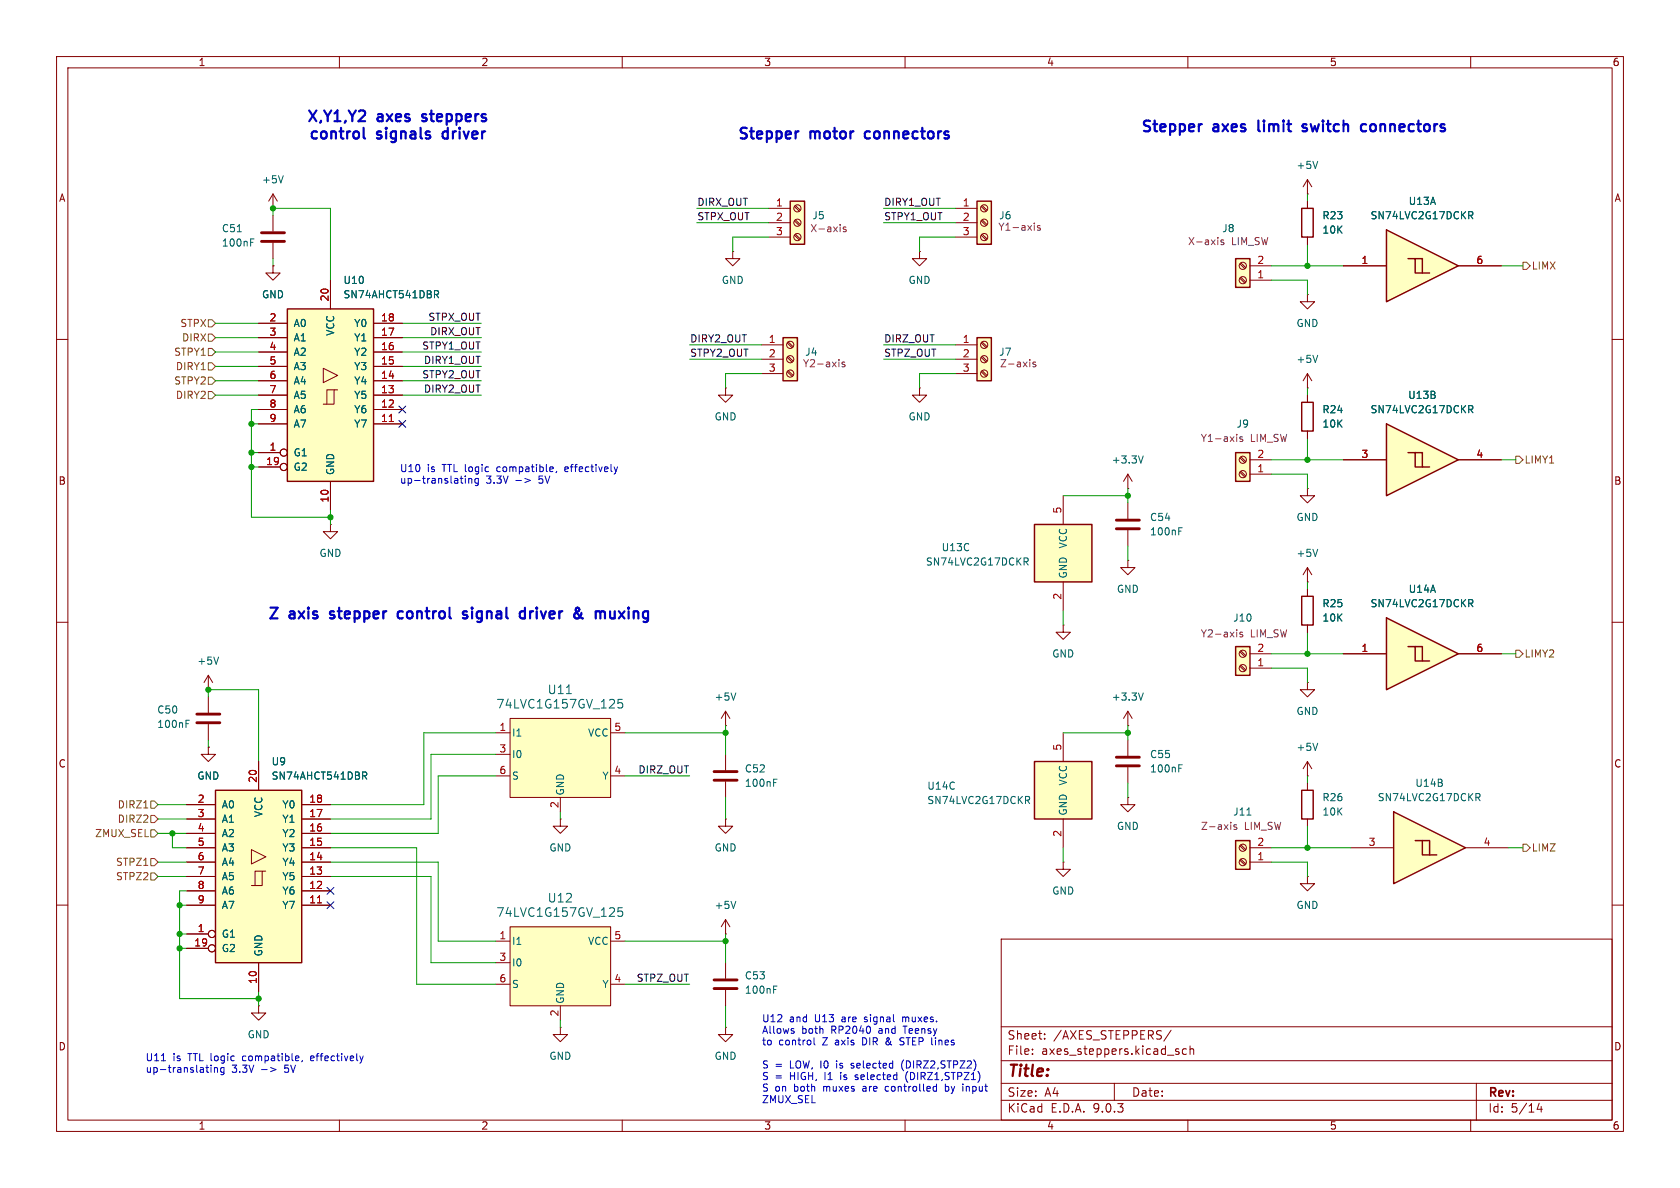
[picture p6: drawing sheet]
<svg xmlns="http://www.w3.org/2000/svg" width="297mm" height="210mm" viewBox="0 0 297 210" stroke-linecap="round" stroke-linejoin="round" font-family="sans-serif">
<defs><g id="words">
<text font-size="2.8" fill="#840000" x="178" y="190.9">Title:</text>
<g font-size="2.7" fill="#0000c2">
<text x="54" y="22.1">X,Y1,Y2</text>
<text x="66.7" y="22.1">axes</text>
<text x="75.4" y="22.1">steppers</text>
<text x="201.5" y="23.9">Stepper</text>
<text x="214.5" y="23.9">axes</text>
<text x="223.1" y="23.9">limit</text>
<text x="231.8" y="23.9">switch</text>
<text x="242.9" y="23.9">connectors</text>
<text x="54.4" y="25.2">control</text>
<text x="66.7" y="25.2">signals</text>
<text x="79" y="25.2">driver</text>
<text x="130.2" y="25.2">Stepper</text>
<text x="143.2" y="25.2">motor</text>
<text x="153.7" y="25.2">connectors</text>
<text x="47.2" y="110">Z</text>
<text x="51.2" y="110">axis</text>
<text x="59.1" y="110">stepper</text>
<text x="71.8" y="110">control</text>
<text x="84.1" y="110">signal</text>
<text x="95" y="110">driver</text>
<text x="105.2" y="110">&amp;</text>
<text x="109.8" y="110">muxing</text>
</g>
<g font-size="2.1" fill="#006464">
<text x="87.7" y="125.5">74LVC1G157GV_125</text>
<text x="96.7" y="122.9">U11</text>
<text x="96.7" y="159.7">U12</text>
<text x="87.7" y="162.3">74LVC1G157GV_125</text>
</g>
<g font-size="2.1" fill="#840000">
<text x="178" y="184">Sheet:</text>
<text x="186.2" y="184">/AXES_STEPPERS/</text>
<text x="178" y="186.7">File:</text>
<text x="184.1" y="186.7">axes_steppers.kicad_sch</text>
<text x="178" y="196.9">KiCad</text>
<text x="178" y="194.1">Size:</text>
<text x="184.7" y="194.1">A4</text>
<text x="185.7" y="196.9">E.D.A.</text>
<text x="193.3" y="196.9">9.0.3</text>
<text x="200" y="194.1">Date:</text>
<text x="263" y="194.3">Rev:</text>
<text x="263" y="196.9">Id:</text>
<text x="267.1" y="196.9">5/14</text>
</g>
<g font-size="1.8" fill="#840000">
<text x="35" y="11.9">1</text>
<text x="85" y="11.9">2</text>
<text x="135" y="11.9">3</text>
<text x="185" y="11.9">4</text>
<text x="235" y="11.9">5</text>
<text x="285" y="11.9">6</text>
<text x="10.3" y="35.9">A</text>
<text x="285.3" y="35.9">A</text>
<text x="10.3" y="85.9">B</text>
<text x="285.3" y="85.9">B</text>
<text x="10.3" y="135.9">C</text>
<text x="285.3" y="135.9">C</text>
<text x="10.3" y="185.9">D</text>
<text x="285.3" y="185.9">D</text>
<text x="35" y="199.9">1</text>
<text x="85" y="199.9">2</text>
<text x="135" y="199.9">3</text>
<text x="185" y="199.9">4</text>
<text x="235" y="199.9">5</text>
<text x="285" y="199.9">6</text>
</g>
<g font-size="1.8" fill="#006464">
<text x="46.2" y="32.6">+5V</text>
<text x="229.1" y="30.1">+5V</text>
<text x="39.1" y="41.2">C51</text>
<text x="143.5" y="39">J5</text>
<text x="176.5" y="39">J6</text>
<text x="216" y="41.2">J8</text>
<text x="233.7" y="39">R23</text>
<text x="233.7" y="41.5">10K</text>
<text x="242.2" y="39">SN74LVC2G17DCKR</text>
<text x="248.9" y="36.4">U13A</text>
<text x="39.1" y="43.8">100nF</text>
<text x="46.2" y="52.9">GND</text>
<text x="60.6" y="50.4">U10</text>
<text x="60.6" y="52.9">SN74AHCT541DBR</text>
<text x="127.5" y="50.4">GND</text>
<text x="160.5" y="50.4">GND</text>
<text x="51.8" y="58">A0</text>
<text x="59.3" y="59.5" transform="rotate(-90 59.3 59.5)">VCC</text>
<text x="62.5" y="58">Y0</text>
<text x="229.1" y="58">GND</text>
<text x="51.8" y="60.6">A1</text>
<text x="51.8" y="63.1">A2</text>
<text x="51.8" y="65.6">A3</text>
<text x="62.5" y="60.6">Y1</text>
<text x="62.5" y="63.1">Y2</text>
<text x="62.5" y="65.6">Y3</text>
<text x="229.1" y="64.4">+5V</text>
<text x="51.8" y="68.2">A4</text>
<text x="51.8" y="70.7">A5</text>
<text x="62.5" y="68.2">Y4</text>
<text x="62.5" y="70.7">Y5</text>
<text x="248.8" y="70.7">U13B</text>
<text x="51.8" y="73.3">A6</text>
<text x="51.8" y="75.8">A7</text>
<text x="62.5" y="73.3">Y6</text>
<text x="62.5" y="75.8">Y7</text>
<text x="126.2" y="74.5">GND</text>
<text x="160.5" y="74.5">GND</text>
<text x="218.5" y="75.8">J9</text>
<text x="233.7" y="73.3">R24</text>
<text x="233.7" y="75.8">10K</text>
<text x="242.2" y="73.3">SN74LVC2G17DCKR</text>
<text x="51.8" y="80.9">G1</text>
<text x="51.8" y="83.4">G2</text>
<text x="196.4" y="82.1">+3.3V</text>
<text x="59.3" y="84.1" transform="rotate(-90 59.3 84.1)">GND</text>
<text x="203.2" y="94.8">100nF</text>
<text x="203.2" y="92.3">C54</text>
<text x="229.1" y="92.3">GND</text>
<text x="56.4" y="98.7">GND</text>
<text x="163.6" y="100.2">SN74LVC2G17DCKR</text>
<text x="166.4" y="97.6">U13C</text>
<text x="188.8" y="97" transform="rotate(-90 188.8 97)">VCC</text>
<text x="229.1" y="98.7">+5V</text>
<text x="188.8" y="102.4" transform="rotate(-90 188.8 102.4)">GND</text>
<text x="197.4" y="105">GND</text>
<text x="233.7" y="107.5">R25</text>
<text x="242.2" y="107.5">SN74LVC2G17DCKR</text>
<text x="248.9" y="105">U14A</text>
<text x="217.9" y="110.1">J10</text>
<text x="233.7" y="110.1">10K</text>
<text x="34.8" y="117.7">+5V</text>
<text x="185.9" y="116.4">GND</text>
<text x="126.2" y="124.1">+5V</text>
<text x="196.4" y="124.1">+3.3V</text>
<text x="27.7" y="128.9">100nF</text>
<text x="27.7" y="126.3">C50</text>
<text x="90.4" y="130.4">I1</text>
<text x="103.9" y="130.4">VCC</text>
<text x="229.1" y="126.6">GND</text>
<text x="47.9" y="135.5">U9</text>
<text x="90.4" y="134.2">I0</text>
<text x="131.6" y="136.8">C52</text>
<text x="203.2" y="136.8">100nF</text>
<text x="203.2" y="134.2">C55</text>
<text x="229.1" y="132.9">+5V</text>
<text x="34.8" y="138">GND</text>
<text x="39.1" y="143.1">A0</text>
<text x="47.9" y="138">SN74AHCT541DBR</text>
<text x="49.8" y="143.1">Y0</text>
<text x="90.4" y="138">S</text>
<text x="99.9" y="140.7" transform="rotate(-90 99.9 140.7)">GND</text>
<text x="106.4" y="138">Y</text>
<text x="131.6" y="139.3">100nF</text>
<text x="163.8" y="139.8">U14C</text>
<text x="163.8" y="142.3">SN74LVC2G17DCKR</text>
<text x="188.8" y="139" transform="rotate(-90 188.8 139)">VCC</text>
<text x="233.7" y="141.8">R26</text>
<text x="243.5" y="141.8">SN74LVC2G17DCKR</text>
<text x="250.1" y="139.3">U14B</text>
<text x="39.1" y="145.6">A1</text>
<text x="39.1" y="148.2">A2</text>
<text x="46.6" y="144.5" transform="rotate(-90 46.6 144.5)">VCC</text>
<text x="49.8" y="145.6">Y1</text>
<text x="49.8" y="148.2">Y2</text>
<text x="188.8" y="144.3" transform="rotate(-90 188.8 144.3)">GND</text>
<text x="197.4" y="146.9">GND</text>
<text x="217.9" y="144.4">J11</text>
<text x="233.7" y="144.4">10K</text>
<text x="39.1" y="150.7">A3</text>
<text x="39.1" y="153.3">A4</text>
<text x="39.1" y="155.8">A5</text>
<text x="49.8" y="150.7">Y3</text>
<text x="49.8" y="153.3">Y4</text>
<text x="49.8" y="155.8">Y5</text>
<text x="97" y="150.7">GND</text>
<text x="126.2" y="150.7">GND</text>
<text x="39.1" y="158.3">A6</text>
<text x="39.1" y="160.9">A7</text>
<text x="49.8" y="158.3">Y6</text>
<text x="49.8" y="160.9">Y7</text>
<text x="126.2" y="160.9">+5V</text>
<text x="185.9" y="158.3">GND</text>
<text x="229.1" y="160.9">GND</text>
<text x="39.1" y="166">G1</text>
<text x="90.4" y="167.2">I1</text>
<text x="103.9" y="167.2">VCC</text>
<text x="39.1" y="168.5">G2</text>
<text x="46.6" y="169.2" transform="rotate(-90 46.6 169.2)">GND</text>
<text x="90.4" y="171">I0</text>
<text x="131.6" y="173.3">C53</text>
<text x="90.4" y="174.9">S</text>
<text x="99.9" y="177.5" transform="rotate(-90 99.9 177.5)">GND</text>
<text x="106.4" y="174.9">Y</text>
<text x="131.6" y="175.9">100nF</text>
<text x="43.7" y="183.7">GND</text>
<text x="97" y="187.6">GND</text>
<text x="126.2" y="187.6">GND</text>
</g>
<g font-size="1.8" fill="#0f0f0f">
<text x="123.2" y="36.5">DIRX_OUT</text>
<text x="123.2" y="39">STPX_OUT</text>
<text x="156.2" y="36.5">DIRY1_OUT</text>
<text x="156.2" y="39">STPY1_OUT</text>
<text x="75.6" y="56.8">STPX_OUT</text>
<text x="75.9" y="59.3">DIRX_OUT</text>
<text x="74.5" y="61.9">STPY1_OUT</text>
<text x="74.8" y="64.4">DIRY1_OUT</text>
<text x="121.9" y="63.2">STPY2_OUT</text>
<text x="121.9" y="60.6">DIRY2_OUT</text>
<text x="156.2" y="60.6">DIRZ_OUT</text>
<text x="156.2" y="63.2">STPZ_OUT</text>
<text x="74.5" y="67">STPY2_OUT</text>
<text x="74.8" y="69.5">DIRY2_OUT</text>
<text x="112.8" y="136.8">DIRZ_OUT</text>
<text x="112.5" y="173.6">STPZ_OUT</text>
</g>
<g font-size="1.8" fill="#a90000">
<text x="137.1" y="36.6">1</text>
<text x="137.1" y="39.1">2</text>
<text x="137.1" y="41.7">3</text>
<text x="170.1" y="36.6">1</text>
<text x="170.1" y="39.1">2</text>
<text x="170.1" y="41.7">3</text>
<text x="222.2" y="46.7">2</text>
<text x="240.6" y="46.7">1</text>
<text x="260.9" y="46.7">6</text>
<text x="58.2" y="53.4" transform="rotate(-90 58.2 53.4)">20</text>
<text x="222.2" y="49.3">1</text>
<text x="47.6" y="56.9">2</text>
<text x="47.6" y="59.4">3</text>
<text x="67.3" y="56.9">18</text>
<text x="67.3" y="59.4">17</text>
<text x="47.6" y="62">4</text>
<text x="47.6" y="64.5">5</text>
<text x="67.3" y="62">16</text>
<text x="67.3" y="64.5">15</text>
<text x="135.8" y="60.7">1</text>
<text x="135.8" y="63.2">2</text>
<text x="135.8" y="65.8">3</text>
<text x="170.1" y="60.7">1</text>
<text x="170.1" y="63.2">2</text>
<text x="170.1" y="65.8">3</text>
<text x="47.6" y="67.1">6</text>
<text x="47.6" y="69.6">7</text>
<text x="67.3" y="67.1">14</text>
<text x="67.3" y="69.6">13</text>
<text x="47.6" y="72.1">8</text>
<text x="47.6" y="74.7">9</text>
<text x="67.3" y="72.1">12</text>
<text x="67.3" y="74.7">11</text>
<text x="46.9" y="82.3">19</text>
<text x="47.6" y="79.8">1</text>
<text x="222.2" y="83.6">1</text>
<text x="222.2" y="81">2</text>
<text x="240.6" y="81">3</text>
<text x="260.9" y="81">4</text>
<text x="58.2" y="88.9" transform="rotate(-90 58.2 88.9)">10</text>
<text x="187.7" y="90.9" transform="rotate(-90 187.7 90.9)">5</text>
<text x="187.7" y="106.1" transform="rotate(-90 187.7 106.1)">2</text>
<text x="222.2" y="117.9">1</text>
<text x="222.2" y="115.3">2</text>
<text x="240.6" y="115.3">1</text>
<text x="260.9" y="115.3">6</text>
<text x="88.2" y="129.3">1</text>
<text x="108.5" y="129.3">5</text>
<text x="88.2" y="133.1">3</text>
<text x="88.2" y="136.9">6</text>
<text x="108.5" y="136.9">4</text>
<text x="187.7" y="132.8" transform="rotate(-90 187.7 132.8)">5</text>
<text x="34.9" y="142">2</text>
<text x="45.5" y="138.5" transform="rotate(-90 45.5 138.5)">20</text>
<text x="54.6" y="142">18</text>
<text x="98.8" y="142.9" transform="rotate(-90 98.8 142.9)">2</text>
<text x="34.9" y="144.5">3</text>
<text x="34.9" y="147.1">4</text>
<text x="34.9" y="149.6">5</text>
<text x="54.6" y="144.5">17</text>
<text x="54.6" y="147.1">16</text>
<text x="54.6" y="149.6">15</text>
<text x="187.7" y="148" transform="rotate(-90 187.7 148)">2</text>
<text x="222.2" y="149.6">2</text>
<text x="241.9" y="149.6">3</text>
<text x="262.2" y="149.6">4</text>
<text x="34.9" y="152.1">6</text>
<text x="34.9" y="154.7">7</text>
<text x="54.6" y="152.1">14</text>
<text x="54.6" y="154.7">13</text>
<text x="222.2" y="152.1">1</text>
<text x="34.9" y="157.2">8</text>
<text x="34.9" y="159.8">9</text>
<text x="54.6" y="157.2">12</text>
<text x="54.6" y="159.8">11</text>
<text x="34.2" y="167.4">19</text>
<text x="34.9" y="164.8">1</text>
<text x="88.2" y="166.1">1</text>
<text x="108.5" y="166.1">5</text>
<text x="88.2" y="169.9">3</text>
<text x="88.2" y="173.7">6</text>
<text x="108.5" y="173.7">4</text>
<text x="45.5" y="174" transform="rotate(-90 45.5 174)">10</text>
<text x="98.8" y="179.8" transform="rotate(-90 98.8 179.8)">2</text>
</g>
<g font-size="1.8" fill="#840084">
<text x="143.2" y="41.2">X-axis</text>
<text x="176.4" y="41">Y1-axis</text>
<text x="209.9" y="43.5">X-axis</text>
<text x="217.7" y="43.5">LIM_SW</text>
<text x="141.9" y="65.1">Y2-axis</text>
<text x="142.2" y="63.1">J4</text>
<text x="176.5" y="63.1">J7</text>
<text x="176.7" y="65.1">Z-axis</text>
<text x="212.2" y="78.3">Y1-axis</text>
<text x="221" y="78.3">LIM_SW</text>
<text x="212.2" y="112.9">Y2-axis</text>
<text x="221" y="112.9">LIM_SW</text>
<text x="212.2" y="146.9">Z-axis</text>
<text x="220" y="146.9">LIM_SW</text>
</g>
<g font-size="1.8" fill="#725600">
<text x="270.7" y="47.9">LIMX</text>
<text x="31.8" y="58">STPX</text>
<text x="30.7" y="63.1">STPY1</text>
<text x="31" y="65.6">DIRY1</text>
<text x="32.1" y="60.6">DIRX</text>
<text x="30.7" y="68.2">STPY2</text>
<text x="31" y="70.7">DIRY2</text>
<text x="269.4" y="82.1">LIMY1</text>
<text x="269.4" y="116.4">LIMY2</text>
<text x="20.7" y="143.1">DIRZ1</text>
<text x="16.7" y="148.2">ZMUX_SEL</text>
<text x="20.7" y="145.6">DIRZ2</text>
<text x="20.4" y="155.8">STPZ2</text>
<text x="20.4" y="153.3">STPZ1</text>
<text x="270.7" y="150.7">LIMZ</text>
</g>
<g font-size="1.8" fill="#0000c2">
<text x="70.6" y="83.7">U10</text>
<text x="75.5" y="83.7">is</text>
<text x="78.3" y="83.7">TTL logic</text>
<text x="88.3" y="83.7">compatible,</text>
<text x="100.5" y="83.7">effectively</text>
<text x="70.6" y="85.7">up-translating</text>
<text x="85.9" y="85.7">3.3V</text>
<text x="95.5" y="85.7">5V</text>
<text x="134.6" y="180.9">U12</text>
<text x="134.6" y="183">Allows</text>
<text x="134.6" y="185">to</text>
<text x="137.7" y="185">control</text>
<text x="139.5" y="180.9">and</text>
<text x="141.7" y="183">both</text>
<text x="144.2" y="180.9">U13</text>
<text x="145.5" y="185">Z</text>
<text x="147.1" y="183">RP2040</text>
<text x="147.9" y="185">axis</text>
<text x="149.1" y="180.9">are</text>
<text x="152.9" y="185">DIR</text>
<text x="153.3" y="180.9">signal</text>
<text x="155.6" y="183">and</text>
<text x="157.2" y="185">&amp;</text>
<text x="160" y="185">STEP lines</text>
<text x="160.2" y="180.9">muxes.</text>
<text x="160.2" y="183">Teensy</text>
<text x="25.7" y="187.8">U11</text>
<text x="25.7" y="189.8">up-translating</text>
<text x="30.6" y="187.8">is</text>
<text x="33.4" y="187.8">TTL logic</text>
<text x="41" y="189.8">3.3V</text>
<text x="43.3" y="187.8">compatible,</text>
<text x="50.6" y="189.8">5V</text>
<text x="55.6" y="187.8">effectively</text>
<text x="134.6" y="189.1">S =</text>
<text x="134.6" y="191.1">S =</text>
<text x="139.7" y="189.1">LOW, I0</text>
<text x="139.7" y="191.1">HIGH,</text>
<text x="146.1" y="191.1">I1</text>
<text x="148.3" y="189.1">is</text>
<text x="149" y="191.1">is</text>
<text x="151.1" y="189.1">selected</text>
<text x="151.8" y="191.1">selected</text>
<text x="160.2" y="189.1">(DIRZ2,STPZ2)</text>
<text x="160.9" y="191.1">(DIRZ1,STPZ1)</text>
<text x="134.6" y="193.2">S on</text>
<text x="134.6" y="195.2">ZMUX_SEL</text>
<text x="140.5" y="193.2">both</text>
<text x="145.8" y="193.2">muxes</text>
<text x="153" y="193.2">are</text>
<text x="157.2" y="193.2">controlled</text>
<text x="168" y="193.2">by</text>
<text x="171.2" y="193.2">input</text>
</g>
</g></defs>
<g fill="none" stroke="#840000" stroke-width=".18">
<path d="M10 10h277v190h-277zM12 12h273v186h-273zM60 10v2M110 10v2M160 10v2M210 10v2M260 10v2M10 60h2M285 60h2M231.1 86.4v1.2h1.3l-1.3 1.3-1.2-1.3h1.2M231.1 86.4h.1M10 110h2"/>
<path d="M231.1 102.9h.1M231.1 100.3l-.7 1.3M231.1 100.3l.8 1.3M231.1 100.3v2.6M285 110h2M10 160h2M177 166h108v32h-108zM285 160h2M60 198v2M110 198v2M160 198v2M177 194.5h108"/>
<path d="M177 191.5h108M177 187.5h108M177 181.5h108M182.5 186.3v.1M182.5 185.5v.1M184.7 183.6v.1M184.7 182.8v.1M197 191.5v3M207 182.1l-1.3 2M208 185.9l.4 .1 .1 .2-.3 .2h-.2M208 185.4l.4 .1M209.7 185.5l-.4-.1-.3 .3v.4l.2 .2h.5"/>
<path d="M210 198v2M210.4 185.5l.2-.1 .4 .1v.9M210.4 184.9v1.5M260 198v2M261 191.5v6.5M272.1 195l-.4 1.1h1M272.5 195.6v1"/>
</g>
<path d="M233 97.1l-.5 1.3" fill="none" stroke="#006464" stroke-width=".18"/>
<path d="M218.4 80h2.6v5.1h-2.6z" fill="#ffffc2"/>
<path d="M218.4 80h2.6v5.1h-2.6zM230.1 105.4h2.1v5.1h-2.1z" fill="none" stroke="#840000" stroke-width=".25"/>
<g fill="none" stroke="#840000" stroke-width=".18">
<path d="M219.2 83.5l.9 .8M219.2 80.9l.9 .9M219.4 83.3l.8 .9M219.4 80.8l.8 .8M221 83.8h3.8M221 81.3h3.8M231.1 104.1v1.3M231.1 110.5v1.3M199.4 130.8v2.8M199.4 135.6v2.8M188 152.4v1.3h1.2l-1.2 1.2-1.3-1.2h1.3M188 152.4h.1"/>
<path d="M199.4 141v1.2h1.3l-1.3 1.3-1.3-1.3h1.3M199.4 141h.1M128.3 170.2v2.8M128.3 175v2.8M128.3 181.6v1.3h-1.3l1.3 1.3 1.2-1.3h-1.2M128.3 181.6h.1"/>
<circle cx="219.7" cy="83.8" r=".63"/>
<circle cx="219.7" cy="81.3" r=".63"/>
</g>
<path d="M218.6 76.8v.1M219.7 77.3l-.3-.1-.2 .2v.2l.5 .1v.3h-.5" fill="none" stroke="#840084" stroke-width=".18"/>
<path d="M197.4 133.9h4M197.4 135.4h4M126.2 173.2h4.1M126.2 174.8h4.1" fill="none" stroke="#840000" stroke-width=".51"/>
<path d="M208.4 135.8h.4M208.4 135.2h.6M136.8 174.9h.4M136.8 174.3h.6" fill="none" stroke="#006464" stroke-width=".18"/>
<path d="M182.9 134.6h10.1v10.2h-10.1z" fill="#ffffc2"/>
<path d="M182.9 134.6h10.1v10.2h-10.1z" fill="none" stroke="#840000" stroke-width=".25"/>
<path d="M128.3 128.3h.1M128.3 125.7l-.8 1.3M128.3 125.7l.7 1.3M128.3 125.7v2.6M128.3 133.4v2.7M128.3 138.2v2.8M188 129.5v5.1M188 144.8v5.1" fill="none" stroke="#840000" stroke-width=".18"/>
<path d="M130.1 122.5l-.4 1.3M136.8 138.3h.4M136.8 137.7h.6M181.3 140.8h.5l.2 .2-.1 .4-.6 .1M181.6 141.5l.4 .6" fill="none" stroke="#006464" stroke-width=".18"/>
<path d="M126.2 136.4h4.1M126.2 137.9h4.1" fill="none" stroke="#840000" stroke-width=".51"/>
<g fill="#ffffc2">
<path d="M246.4 143.5l12.7 6.4-12.7 6.3z"/>
<path d="M250.2 148.6l3.8 2.5h-2.5v-2.5z"/>
<path d="M251.5 148.6h1.2v2.5z"/>
</g>
<path d="M246.4 143.5l12.7 6.4-12.7 6.3zM250.2 148.6h1.3v2.5h2.5M251.5 148.6h1.2v2.5" fill="none" stroke="#840000" stroke-width=".25"/>
<path d="M238.8 149.9h7.6M259.1 149.9h7.6" fill="none" stroke="#840000" stroke-width=".18"/>
<path d="M260.9 140.3h.5l.3 .2-.2 .4h-.6M261.2 140.9l.5 .6" fill="none" stroke="#006464" stroke-width=".18"/>
<g fill="#ffffc2">
<path d="M245.1 40.6l12.7 6.4-12.7 6.3z"/>
<path d="M248.9 45.7l3.8 2.6h-2.5v-2.6z"/>
<path d="M250.2 45.7h1.3v2.6z"/>
</g>
<path d="M245.1 40.6l12.7 6.4-12.7 6.3zM248.9 45.7h1.3v2.6h2.5M250.2 45.7h1.3v2.6" fill="none" stroke="#840000" stroke-width=".25"/>
<path d="M237.5 47h7.6M257.8 47h7.6" fill="none" stroke="#840000" stroke-width=".18"/>
<path d="M259.7 37.4h.4l.3 .3-.1 .3-.6 .1M260 38.1l.4 .6" fill="none" stroke="#006464" stroke-width=".18"/>
<g fill="#ffffc2">
<path d="M245.1 109.2l12.7 6.4-12.7 6.3z"/>
<path d="M248.9 114.3l3.8 2.5h-2.5v-2.5z"/>
<path d="M250.2 114.3h1.3v2.5z"/>
</g>
<path d="M245.1 109.2l12.7 6.4-12.7 6.3zM248.9 114.3h1.3v2.5h2.5M250.2 114.3h1.3v2.5" fill="none" stroke="#840000" stroke-width=".25"/>
<path d="M199.4 99.1v1.2h1.3l-1.3 1.3-1.3-1.3h1.3M199.4 99.1h.1M237.5 115.6h7.6M257.8 115.6h7.6" fill="none" stroke="#840000" stroke-width=".18"/>
<path d="M259.7 106h.4l.3 .2-.1 .4-.6 .1M260 106.7l.4 .6" fill="none" stroke="#006464" stroke-width=".18"/>
<path d="M182.9 92.7h10.1v10.2h-10.1z" fill="#ffffc2"/>
<path d="M182.9 92.7h10.1v10.2h-10.1z" fill="none" stroke="#840000" stroke-width=".25"/>
<g fill="none" stroke="#840000" stroke-width=".18">
<path d="M58.4 92.7v1.3h-1.3l1.3 1.3 1.3-1.3h-1.3M58.4 92.7h.1M188 87.6v5.1M199.4 88.9v2.8M199.4 93.7v2.8M188 110.5v1.3h1.2l-1.2 1.2-1.3-1.2h1.3M188 110.5h.1M188 102.9v5.1M199.4 128.3h.1M199.4 125.7l-.8 1.3M199.4 125.7l.8 1.3M199.4 125.7v2.6"/>
<path d="M128.3 144.8v1.3h-1.3l1.3 1.2 1.2-1.2h-1.2M128.3 144.8h.1M128.3 165.1h.1M128.3 162.6l-.8 1.2M128.3 162.6l.7 1.2M128.3 162.6v2.5"/>
</g>
<path d="M181 98.6h.5l.3 .3-.2 .3-.6 .1M181.3 99.3l.5 .6M208.4 93.9h.4M208.4 93.3h.6M202.1 122.5l-.4 1.3M130.1 159.3l-.4 1.3" fill="none" stroke="#006464" stroke-width=".18"/>
<path d="M197.4 91.9h4M197.4 93.5h4" fill="none" stroke="#840000" stroke-width=".51"/>
<path d="M218.4 148.6h2.6v5.1h-2.6z" fill="#ffffc2"/>
<path d="M230.1 36.8h2.1v5.1h-2.1zM218.4 148.6h2.6v5.1h-2.6z" fill="none" stroke="#840000" stroke-width=".25"/>
<g fill="none" stroke="#840000" stroke-width=".18">
<path d="M48.3 38.1v2.8M231.1 34.3h.1M231.1 31.8l-.7 1.2M231.1 31.8l.8 1.2M231.1 31.8v2.5M231.1 35.6v1.2M48.3 47v1.3h-1.3l1.3 1.2 1.2-1.2h-1.2M48.3 47h.1M48.3 42.9v2.8M231.1 41.9v1.3M199.4 86.4h.1M199.4 83.8l-.8 1.3"/>
<path d="M199.4 83.8l.8 1.3M199.4 83.8v2.6M99.1 144.8v1.3h1.2l-1.2 1.2-1.3-1.2h1.3M99.1 144.8h.1M219.2 152.1l.9 .8M219.2 149.5l.9 .9M219.4 151.9l.8 .8M219.4 149.4l.8 .8M221 152.4h3.8M221 149.9h3.8M231.1 154.9v1.3h1.3l-1.3 1.3-1.2-1.3h1.2M231.1 154.9h.1"/>
<path d="M45.7 177.8v1.3h-1.3l1.3 1.2 1.3-1.2h-1.3M45.7 177.8h.1M99.1 181.6v1.3h1.2l-1.2 1.3-1.3-1.3h1.3M99.1 181.6h.1"/>
<circle cx="219.7" cy="149.9" r=".63"/>
<circle cx="219.7" cy="152.4" r=".63"/>
</g>
<path d="M233 28.5l-.5 1.3M41.9 41h.8M44.3 42.8h.4M44.3 42.2h.6M202.1 80.6l-.4 1.3M220.4 144.1h.8" fill="none" stroke="#006464" stroke-width=".18"/>
<path d="M217.6 145.4v.1M218.6 145.8h-.3l-.2 .2 .1 .1 .4 .2v.3h-.5" fill="none" stroke="#840084" stroke-width=".18"/>
<path d="M46.2 41.1h4.1M46.2 42.7h4.1" fill="none" stroke="#840000" stroke-width=".51"/>
<path d="M90.2 163.8h17.7v14h-17.7z" fill="#ffffc2"/>
<path d="M87.6 166.4h2.6M87.6 170.2h2.6M87.6 174h2.6M90.2 163.8h17.7v14h-17.7zM99.1 177.8v2.5M107.9 166.4h2.6M107.9 174h2.6" fill="none" stroke="#840000" stroke-width=".18"/>
<path d="M110 160.5h-.7l-.1 .7 .2-.2 .5 .1 .2 .2-.1 .5-.2 .2-.6-.2" fill="none" stroke="#006464" stroke-width=".18"/>
<path d="M38.1 139.7h15.2v30.5h-15.2z" fill="#ffffc2"/>
<g fill="none" stroke="#840000" stroke-width=".18">
<path d="M36.8 119.4l-.7 1.3M36.8 119.4l.8 1.3M36.8 119.4v2.5M36.8 121.9h.1M45.7 134.6v5.1M33 142.2h5.1M33 144.8h5.1M33 147.3h5.1M33 149.9h5.1M33 152.4h5.1M33 154.9h5.1M33 157.5h5.1"/>
<path d="M44.4 150.2l2.6 1.3-2.6 1.2zM46.4 154h-1.3v2.5M47 154h-.6v2.5h-2M53.3 142.2h5.1M53.3 144.8h5.1M53.3 147.3h5.1M53.3 149.9h5.1M53.3 152.4h5.1M53.3 154.9h5.1M53.3 157.5h5.1M33 160h5.1M33 165.1h3.8"/>
<path d="M33 167.6h3.8M45.7 170.2v5.1M53.3 160h5.1"/>
<circle cx="37.5" cy="167.6" r=".63"/>
<circle cx="37.5" cy="165.1" r=".63"/>
</g>
<path d="M38.1 139.7h15.2v30.5h-15.2z" fill="none" stroke="#840000" stroke-width=".25"/>
<path d="M56.1 159.6h.7" fill="none" stroke="#a90000" stroke-width=".18"/>
<path d="M38.6 116.1l-.4 1.3M64.1 136.5h.5l.2 .2-.1 .4h-.6M64.4 137.1l.4 .6" fill="none" stroke="#006464" stroke-width=".18"/>
<path d="M90.2 127h17.7v14h-17.7z" fill="#ffffc2"/>
<path d="M87.6 129.5h2.6M87.6 133.4h2.6M87.6 137.2h2.6M90.2 127h17.7v14h-17.7zM107.9 129.5h2.6M107.9 137.2h2.6M99.1 141v2.5" fill="none" stroke="#840000" stroke-width=".18"/>
<path d="M100.1 122.6h.9M110 123.6h-.7l-.1 .8 .2-.2 .5 .1 .2 .2-.1 .5-.2 .2-.6-.2" fill="none" stroke="#006464" stroke-width=".18"/>
<path d="M172.7 59.7h2.6v7.6h-2.6z" fill="#ffffc2"/>
<path d="M172.7 59.7h2.6v7.6h-2.6z" fill="none" stroke="#840000" stroke-width=".25"/>
<g fill="none" stroke="#840000" stroke-width=".18">
<path d="M168.9 61h3.8M168.9 63.5h3.8M168.9 66h3.8M173.5 60.6l.8 .9M173.5 63.2l.8 .8M173.5 65.7l.8 .8M173.6 60.5l.9 .8M173.6 63l.9 .8M173.6 65.5l.9 .9"/>
<circle cx="174" cy="61" r=".63"/>
<circle cx="174" cy="66" r=".63"/>
<circle cx="174" cy="63.5" r=".63"/>
</g>
<path d="M182.1 63.6v.1M183.1 64.1l-.3-.1-.2 .2 .1 .2 .4 .1v.3h-.5" fill="none" stroke="#840084" stroke-width=".18"/>
<path d="M172.7 35.6h2.6v7.6h-2.6z" fill="#ffffc2"/>
<path d="M172.7 35.6h2.6v7.6h-2.6z" fill="none" stroke="#840000" stroke-width=".25"/>
<g fill="none" stroke="#840000" stroke-width=".18">
<path d="M48.3 36.8h.1M48.3 34.3l-.8 1.3M48.3 34.3l.7 1.3M48.3 34.3v2.5M168.9 36.8h3.8M168.9 39.4h3.8M173.5 36.5l.8 .8M173.5 39l.8 .9M173.6 36.3l.9 .9M173.6 38.9l.9 .8M162.6 44.5v1.2h1.2l-1.2 1.3-1.3-1.3h1.3M162.6 44.5h.1"/>
<path d="M168.9 41.9h3.8M173.5 41.6l.8 .8M173.6 41.4l.9 .8"/>
<circle cx="174" cy="36.8" r=".63"/>
<circle cx="174" cy="39.4" r=".63"/>
<circle cx="174" cy="41.9" r=".63"/>
</g>
<path d="M182.8 39.4v.2M183.9 39.9h-.3l-.2 .1 .1 .2 .4 .1v.4h-.5" fill="none" stroke="#840084" stroke-width=".18"/>
<path d="M50.1 31.1l-.4 1.2" fill="none" stroke="#006464" stroke-width=".18"/>
<path d="M218.4 45.7h2.6v5.1h-2.6z" fill="#ffffc2"/>
<path d="M218.4 45.7h2.6v5.1h-2.6z" fill="none" stroke="#840000" stroke-width=".25"/>
<g fill="none" stroke="#840000" stroke-width=".18">
<path d="M219.2 49.2l.9 .8M219.2 46.7l.9 .8M219.4 49l.8 .9M219.4 46.5l.8 .8M221 49.5h3.8M221 47h3.8M231.1 52.1v1.2h1.3l-1.3 1.3-1.2-1.3h1.2M231.1 52.1h.1"/>
<circle cx="219.7" cy="49.5" r=".63"/>
<circle cx="219.7" cy="47" r=".63"/>
</g>
<path d="M216.3 42.5l-.3-.1-.2 .2 .1 .2 .4 .1v.3h-.5" fill="none" stroke="#840084" stroke-width=".18"/>
<path d="M139.7 35.6h2.5v7.6h-2.5z" fill="#ffffc2"/>
<path d="M139.7 35.6h2.5v7.6h-2.5zM230.1 139.7h2.1v5.1h-2.1z" fill="none" stroke="#840000" stroke-width=".25"/>
<g fill="none" stroke="#840000" stroke-width=".18">
<path d="M135.9 36.8h3.8M135.9 39.4h3.8M140.4 36.5l.9 .8M140.4 39l.9 .9M140.6 36.3l.9 .9M140.6 38.9l.9 .8M129.5 44.5v1.2h1.3l-1.3 1.3-1.2-1.3h1.2M129.5 44.5h.1M135.9 41.9h3.8M140.4 41.6l.9 .8M140.6 41.4l.9 .8M128.3 68.6v1.3h1.2l-1.2 1.2-1.3-1.2h1.3"/>
<path d="M128.3 68.6h.1M231.1 138.4v1.3M231.1 144.8v1.3"/>
<circle cx="141" cy="39.4" r=".63"/>
<circle cx="141" cy="36.8" r=".63"/>
<circle cx="141" cy="41.9" r=".63"/>
</g>
<path d="M149.6 40.2l-.4-.1-.1 .2v.2l.5 .1v.3h-.5" fill="none" stroke="#840084" stroke-width=".18"/>
<path d="M138.4 59.7h2.6v7.6h-2.6z" fill="#ffffc2"/>
<path d="M138.4 59.7h2.6v7.6h-2.6zM230.1 71.1h2.1v5.1h-2.1z" fill="none" stroke="#840000" stroke-width=".25"/>
<g fill="none" stroke="#840000" stroke-width=".18">
<path d="M134.6 61h3.8M134.6 63.5h3.8M134.6 66h3.8M139.2 60.6l.8 .9M139.2 63.2l.8 .8M139.2 65.7l.8 .8M139.3 60.5l.9 .8M139.3 63l.9 .8M139.3 65.5l.9 .9M231.1 68.6h.1M231.1 66v2.6M231.1 69.9v1.2"/>
<path d="M231.1 76.2v1.3M231.1 66l-.7 1.3M231.1 66l.8 1.3M36.8 132.1v1.3h-1.2l1.2 1.2 1.3-1.2h-1.3M36.8 132.1h.1M36.8 123.2v2.8M36.8 128v2.8"/>
<circle cx="139.7" cy="66" r=".63"/>
<circle cx="139.7" cy="61" r=".63"/>
<circle cx="139.7" cy="63.5" r=".63"/>
</g>
<path d="M148.3 63.6v.1M149.3 64.1l-.3-.1-.1 .2v.2l.4 .1v.3h-.4" fill="none" stroke="#840084" stroke-width=".18"/>
<path d="M233 62.8l-.5 1.3M32.9 127.9h.4M32.9 127.3h.6" fill="none" stroke="#006464" stroke-width=".18"/>
<path d="M34.8 126.2h4.1M34.8 127.8h4.1" fill="none" stroke="#840000" stroke-width=".51"/>
<g fill="#ffffc2">
<path d="M245.1 74.9l12.7 6.4-12.7 6.3z"/>
<path d="M248.9 80l3.8 2.6h-2.5v-2.6z"/>
<path d="M250.2 80h1.3v2.6z"/>
</g>
<path d="M245.1 74.9l12.7 6.4-12.7 6.3zM248.9 80h1.3v2.6h2.5M250.2 80h1.3v2.6" fill="none" stroke="#840000" stroke-width=".25"/>
<path d="M162.6 68.6v1.3h1.2l-1.2 1.2-1.3-1.2h1.3M162.6 68.6h.1M237.5 81.3h7.6M257.8 81.3h7.6M231.1 120.7v1.2h1.3l-1.3 1.3-1.2-1.3h1.2M231.1 120.7h.1" fill="none" stroke="#840000" stroke-width=".18"/>
<path d="M259.7 71.7h.4l.3 .2-.1 .4-.6 .1M260 72.4l.4 .6" fill="none" stroke="#006464" stroke-width=".18"/>
<path d="M50.8 54.6h15.2v30.5h-15.2z" fill="#ffffc2"/>
<g fill="none" stroke="#840000" stroke-width=".18">
<path d="M45.7 57.2h5.1M45.7 59.7h5.1M58.4 49.5v5.1M66 57.2h5.1M66 59.7h5.1M45.7 62.2h5.1M45.7 64.8h5.1M45.7 67.3h5.1M45.7 69.9h5.1M45.7 72.4h5.1M45.7 74.9h5.1M57.1 65.1l2.6 1.3-2.6 1.2z"/>
<path d="M59.1 68.9h-1.3v2.6M59.7 68.9h-.6v2.6h-2M66 62.2h5.1M66 64.8h5.1M66 67.3h5.1M66 69.9h5.1M66 72.4h5.1M66 74.9h5.1M45.7 80h3.8M45.7 82.6h3.8M58.4 85.1v5.1M231.1 137.2h.1"/>
<path d="M231.1 134.6l-.7 1.3M231.1 134.6l.8 1.3M231.1 134.6v2.6"/>
<circle cx="50.2" cy="82.5" r=".63"/>
<circle cx="50.2" cy="80" r=".63"/>
</g>
<path d="M50.8 54.6h15.2v30.5h-15.2z" fill="none" stroke="#840000" stroke-width=".25"/>
<path d="M68.8 74.5h.7" fill="none" stroke="#a90000" stroke-width=".18"/>
<path d="M76.8 51.4h.5l.2 .2-.1 .4h-.6M77.1 52l.4 .6M233 131.4l-.5 1.3" fill="none" stroke="#006464" stroke-width=".18"/>
<path d="M218.4 114.3h2.6v5.1h-2.6z" fill="#ffffc2"/>
<path d="M218.4 114.3h2.6v5.1h-2.6z" fill="none" stroke="#840000" stroke-width=".25"/>
<g fill="none" stroke="#840000" stroke-width=".18">
<path d="M231.1 35.6v1.2M45.7 57.2h5.1M45.7 59.7h5.1M48.3 47h.1M58.4 49.5v5.1M66 57.2h5.1M66 59.7h5.1M231.1 41.9v1.3M237.5 47h7.6M257.8 47h7.6M45.7 62.2h5.1M45.7 64.8h5.1"/>
<path d="M45.7 67.3h5.1M45.7 69.9h5.1M45.7 72.4h5.1M45.7 74.9h5.1M66 62.2h5.1M66 64.8h5.1M66 67.3h5.1M66 69.9h5.1M66 72.4h5.1M66 74.9h5.1M231.1 69.9v1.2M231.1 76.2v1.3"/>
<path d="M45.7 80h3.8M45.7 82.6h3.8M58.4 85.1v5.1M237.5 81.3h7.6M257.8 81.3h7.6M219.2 117.8l.9 .8M219.2 115.2l.9 .9M219.4 117.6l.8 .8M219.4 115.1l.8 .8M221 118.1h3.8M221 115.6h3.8M231.1 104.1v1.3"/>
<path d="M231.1 110.5v1.3M237.5 115.6h7.6M257.8 115.6h7.6M36.8 132.1h.1M45.7 134.6v5.1M33 142.2h5.1M33 144.8h5.1M33 147.3h5.1M33 149.9h5.1M33 152.4h5.1M33 154.9h5.1M33 157.5h5.1"/>
<path d="M53.3 142.2h5.1M53.3 144.8h5.1M53.3 147.3h5.1M53.3 149.9h5.1M53.3 152.4h5.1M53.3 154.9h5.1M53.3 157.5h5.1M33 160h5.1M33 165.1h3.8M33 167.6h3.8M45.7 170.2v5.1M53.3 160h5.1"/>
<circle cx="50.2" cy="82.5" r=".63"/>
<circle cx="50.2" cy="80" r=".63"/>
<circle cx="219.7" cy="115.6" r=".63"/>
<circle cx="219.7" cy="118.1" r=".63"/>
<circle cx="37.5" cy="167.6" r=".63"/>
<circle cx="37.5" cy="165.1" r=".63"/>
</g>
<path d="M218.6 111.3v.1M219.7 111.8l-.3-.1-.2 .2v.2l.5 .1v.3h-.5" fill="none" stroke="#840084" stroke-width=".18"/>
<g fill="none" stroke="#725600" stroke-width=".18">
<path d="M36.8 56.5h.7l.6 .7-.6 .6h-.7zM36.8 59.1h.7l.6 .6-.6 .6h-.7zM269.2 46.4h.7l.6 .6-.6 .6h-.7zM36.8 66.7h.7l.6 .6-.6 .6h-.7zM36.8 61.6h.7l.6 .6-.6 .7h-.7zM36.8 69.2h.7l.6 .7-.6 .6h-.7zM36.8 64.1h.7l.6 .7-.6 .6h-.7zM268 80.6h.6l.6 .7-.6 .6h-.6zM268 114.9h.6l.6 .7-.6 .6h-.6zM25.4 142.8h.7M26.7 144.1h.6l.6 .7-.6 .6h-.6zM26.7 146.7h.6l.6 .6-.6 .7h-.6z"/>
<path d="M26.7 154.3h.6l.6 .6-.6 .7h-.6zM26.7 151.8h.6l.6 .6-.6 .6h-.6zM26.7 141.6h.6l.6 .6-.6 .7h-.6zM269.2 149.2h.7l.6 .7-.6 .6h-.7z"/>
</g>
<g fill="none" stroke="#009600" stroke-width=".18">
<path d="M48.3 38.1v-1.3h10.1v12.7M123.2 36.8h12.7M123.2 39.4h12.7M156.2 36.8h12.7M156.2 39.4h12.7M231.1 34.3v1.3M38.1 59.7h7.6M38.1 57.2h7.6M48.3 45.7v1.3M71.1 59.7h14M71.1 57.2h14M135.9 41.9h-6.4v2.6"/>
<path d="M168.9 41.9h-6.3v2.6M224.8 47h12.7M224.8 49.5h6.3v2.6M231.1 43.2v3.8M265.4 47h3.8M38.1 62.2h7.6M38.1 64.8h7.6M38.1 69.9h7.6M38.1 67.3h7.6M44.4 74.9h1.3M45.7 72.4h-1.3v19h14M71.1 62.2h14"/>
<path d="M71.1 64.8h14M71.1 69.9h14M71.1 67.3h14M121.9 63.5h12.7M121.9 61h12.7M134.6 66h-6.3v2.6M156.2 63.5h12.7M156.2 61h12.7M168.9 66h-6.3v2.6M231.1 68.6v1.3M231.1 77.5v3.8M44.4 82.6h1.3"/>
<path d="M44.4 80h1.3M58.4 90.2v2.5M188 87.6h11.4M199.4 86.4v2.5M199.4 96.5v2.6M224.8 81.3h12.7M224.8 83.8h6.3v2.6M265.4 81.3h2.6M188 108v2.5M224.8 118.1h6.3v2.6M224.8 115.6h12.7M231.1 102.9v1.2"/>
<path d="M231.1 111.8v3.8M265.4 115.6h2.6M36.8 123.2v-1.3h8.9v12.7M36.8 130.8v1.3M87.6 137.2h-10.1v10.1h-19.1M87.6 129.5h-12.7v12.7h-16.5M87.6 133.4h-11.4v11.4h-17.8M110.5 129.5h17.8M110.5 137.2h11.4M128.3 128.3v5.1M188 129.5h11.4M199.4 128.3v2.5"/>
<path d="M199.4 138.4v2.6M231.1 137.2v1.2M27.9 147.3h5.1M27.9 154.9h5.1M27.9 152.4h5.1M27.9 142.2h5.1M27.9 144.8h5.1M30.5 147.3v2.6h2.5M33 157.5h-1.3v19h14M58.4 154.9h17.8v15.3h11.4M58.4 149.9h15.3v24.1h13.9M58.4 152.4h19.1v14h10.1"/>
<path d="M99.1 143.5v1.3M128.3 141v3.8M188 149.9v2.5M224.8 149.9h14M224.8 152.4h6.3v2.5M231.1 146.1v3.8M266.7 149.9h2.5M31.7 160h1.3M31.7 165.1h1.3M31.7 167.6h1.3M45.7 175.3v2.5M110.5 166.4h17.8"/>
<path d="M110.5 174h11.4M128.3 165.1v5.1M128.3 177.8v3.8M99.1 180.3v1.3"/>
</g>
<path d="M70.5 74.3l1.2 1.2M70.5 71.8l1.2 1.2M71.7 74.3l-1.2 1.2M71.7 71.8l-1.2 1.2M57.8 159.4l1.2 1.2M57.8 156.9l1.2 1.2M59 159.4l-1.2 1.2M59 156.9l-1.2 1.2" fill="none" stroke="#000084" stroke-width=".18"/>
<g fill="none" stroke="#0000c2" stroke-width=".18">
<path d="M82.3 84.6v.8M82.9 84.6v.8M82.9 84.6v.1M83.4 84.6v.8M84.1 84.6l-.1 .2v.5l.2 .1h.4M84.6 84.6v1l-.3 .2h-.3M91.2 84.9h1M92.8 84.6l1 .3-1 .4M97.7 82.6l.1 .2-.6 .2M98.4 83.3l-.1 .3M100 82.5l-.1 .2v.5l.1 .2M100.5 82.8l-.6 .2"/>
<path d="M109.2 82.5l-.3 .9M159.6 179.8v.8M159.8 179.8l-.2 .1M28.5 187.5h.8M37.3 188.7v.9M37.9 188.7v.9M38 188.8h-.1M38.4 188.8l.1 .8M39.1 188.8l-.1 .2 .1 .4 .1 .2 .4-.1M39.6 188.7v1l-.2 .3-.3-.1M46.3 189.1h.9M47.8 188.7l1 .4-1 .3"/>
<path d="M52.8 186.7v.3l-.6 .1M53.5 187.5l-.2 .2M55.1 186.7l-.2 .1v.5l.2 .2M55.5 187l-.6 .1M64.2 186.7l-.3 .8M140.2 182.2l.2 .2-.2 .3M140.2 181.8l.1 .1M143.9 183.4v1.1l.2 .2M150.4 188.7l.2 .1M150.6 188l-.2 .1 .2 .3M151.2 190.8h.1M151.4 190l-.2 .2 .2 .2"/>
<path d="M156.7 192l-.2 .3v.4l.2 .2M156.7 184.1l-.1 .2 .1 .4M159.1 184.7h.5M159.6 183.4h-.3l-.2 .3 .1 .3 .4 .1M159.8 187.4a1.46 1.46 0 0 0 0 1.9M160.2 189.9v.9l.3 .5M165.6 191.6v1.3M165.6 192.8l-.4 .1M167.1 192.8l.4 .1M167.1 191.6v1.3"/>
</g>
<g fill="none" stroke="#0000c2" stroke-width=".38">
<path d="M64.3 22.6v1.6l.3 .3M141.2 23.2l-.4 .1M212.5 21.9l-.4 .1M230.3 23.1l.1 .1 .6-.1M231 22l-.5-.1-.2 .3 .1 .3 .6 .2M240.8 22l.2-.1 .5 .1M240.8 23.1l.2 .1 .5-.1M71 108.1h-.5l-.2 .3 .1 .7 .3 .2h.3M82.5 108.1h-.4l-.3 .2 .1 .3 .6 .2 .1 .2-.1 .2-.1 .1-.6-.1M92.3 108.1h.5M92.8 109.2l-.5 .1M92.8 107.4v1.9"/>
<path d="M93.7 108.1v1.2M94.3 108.1h-.4l-.2 .3M108.7 109.1a.52 .52 0 0 1-.8 .1M108.7 108.1v1.2"/>
</g>
<path d="M259.7 37.4h.4l.3 .3-.1 .3-.6 .1M260 38.1l.4 .6M76.8 51.4h.5l.2 .2-.1 .4h-.6M77.1 52l.4 .6M259.7 71.7h.4l.3 .2-.1 .4-.6 .1M260 72.4l.4 .6M259.7 106h.4l.3 .2-.1 .4-.6 .1M260 106.7l.4 .6M64.1 136.5h.5l.2 .2-.1 .4h-.6M64.4 137.1l.4 .6" fill="none" stroke="#006464" stroke-width=".18"/>
<path d="M68.8 74.5h.7M56.1 159.6h.7" fill="none" stroke="#a90000" stroke-width=".18"/>
<g fill="#009600" stroke="#009600" stroke-width=".18">
<circle cx="128.3" cy="166.4" r=".46"/>
<circle cx="128.3" cy="129.5" r=".46"/>
<circle cx="45.7" cy="176.5" r=".46"/>
<circle cx="30.5" cy="147.3" r=".46"/>
<circle cx="31.7" cy="160" r=".46"/>
<circle cx="31.7" cy="165.1" r=".46"/>
<circle cx="31.7" cy="167.6" r=".46"/>
<circle cx="44.4" cy="74.9" r=".46"/>
<circle cx="44.4" cy="82.6" r=".46"/>
<circle cx="44.4" cy="80" r=".46"/>
<circle cx="58.4" cy="91.4" r=".46"/>
<circle cx="231.1" cy="47" r=".46"/>
<circle cx="231.1" cy="81.3" r=".46"/>
<circle cx="199.4" cy="87.6" r=".46"/>
<circle cx="36.8" cy="121.9" r=".46"/>
<circle cx="48.3" cy="36.8" r=".46"/>
<circle cx="231.1" cy="149.9" r=".46"/>
<circle cx="231.1" cy="115.6" r=".46"/>
<circle cx="199.4" cy="129.5" r=".46"/>
</g>
<use href="#words"/>
</svg>
